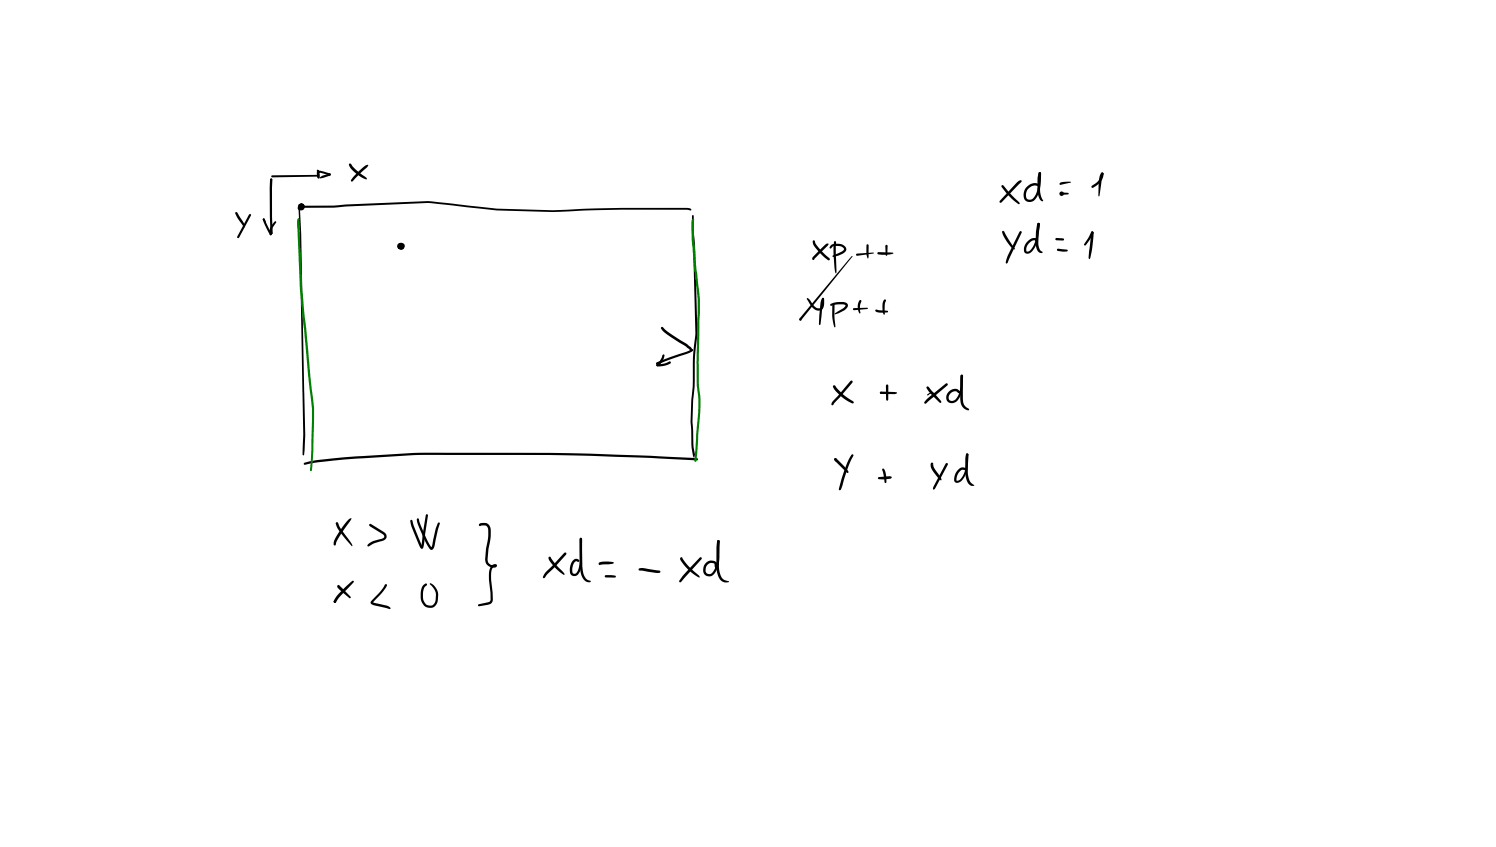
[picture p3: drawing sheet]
<svg xmlns="http://www.w3.org/2000/svg" width="449mm" height="254mm" viewBox="0 0 449 254" stroke-linecap="round" stroke-linejoin="round" font-family="sans-serif">
<g fill="#000">
<path d="M81.1 53.6l.2-.1 .4 .3-.4 .7-.3-.6zM81.1 53.7l.5-.1 .1 .4-.1 11.1 .2 4.8-.3 .3-.3-.3-.1-1.1a122.2 122.2 0 0 1-.1-14.9zM81.4 52.7l13.8-.3 .2 .3-.2 .3-13.5 .2-.3-.1zM95.1 51l.5 .1 .3 1.9a.45 .45 0 0 1-.6 .5 .45 .45 0 0 1-.2-.7 1.11 1.11 0 0 1 .4-1.6l1.9 .3 1.6 .5 .2 .3-.4 .3-3.2-.9 .1 1.4-.4 .1zM96 53.2l.7-.5 2.2-.7 .3 .3-.2 .4-2.1 .7-.9 .1zM107.2 51.7l.4-.4a5.9 5.9 0 0 1 2.7-1.9l.2 .2-.4 .6-4.3 4.2h-.5v-.5zM104.7 49.1l.6 .1a17.1 17.1 0 0 0 4.7 4.3l-.1 .3a9.8 9.8 0 0 1-5.3-4.4zM300.5 55.6h.5l2 2.4 2.8 2.8v.4h-.4l-.5-.4-2-1.8-2.5-2.9zM311.6 51.7h.6a10.2 10.2 0 0 1-2.2 8.5 1.97 1.97 0 0 1-2.4 0 1.97 1.97 0 0 1-.5-2.4 3.3 3.3 0 0 1 4.6-2.5l.1 .5-.8-.1a2.62 2.62 0 0 0-2.8 1.1 2.62 2.62 0 0 0 .1 3h.1a1.86 1.86 0 0 0 2.3-1.5 13.4 13.4 0 0 0 .8-6.3zM311.6 51.7h.6l.1 .3-.3 1.5v3.7l.3 1.7 .6 1.3-.2 .2-.4-.2a3.3 3.3 0 0 1-1.1-3v-3.7zM318 54.8l2.3-.3 1 .1-3.2 .9-.3-.4zM318.2 57.8h2.1l.3 .3-.3 .2-1.8 .1-.3-.1z"/>
<path d="M330.4 51.9l.2-.1a1.45 1.45 0 0 1 0 2l-1.5 1.7-1.3 .8h-.4l.1-.6 1-.6a3.3 3.3 0 0 0 1.8-2.9zM330.3 51.9l.6-.1v.6h-.5zM330.3 51.9l.3-.2 .4 .4-.5 1.3-.7 5.1-.2 .4-.1-.4 .1-4 .2-1.5zM70.6 63.7h.6l.8 1.4a4.5 4.5 0 0 1 1.5 3l-.2 .1-2-2.7-.8-1.5zM74.7 64.3l.5-.1 .1 .4-3.6 6.7-.5 .1v-.5zM78.9 65.6h.4v.4h-.4zM78.9 65.6l.5 .1 .3 .8-.2 .2-.6-.8zM78.9 65.6l.5 .1 2.1 4.4-.1 .4-.4-.1-.8-1.3-1.2-2.6zM82.4 66.4h.4l.1 .3-1.2 1.8-.2 1.8-.3 .3-.3-.4 .1-1.7zM81.1 70h.3l-.1 .5h-.3zM80.8 69h.2l.7 .9-.1 .2h-.3zM81.3 69.7h.4l-.1 .4h-.3z"/>
<path d="M89.7 61.2l.2 .2 .4 8.8 1.3 60.2-.2 4.5-.2 1.5-.2 .2-.2-.2 .2-6-1.1-60.2-.4-8.8zM89.7 61.3a1.04 1.04 0 0 1 1.6 .4 1.04 1.04 0 0 1-.7 1.4 1.04 1.04 0 0 1-1.3-.9l.3-.6 .5-.5a.8 .8 0 0 1 1 .3 .8 .8 0 0 1-.2 1.1 .8 .8 0 0 1-1.1-.2l.2-.8 .3-.2 .2 .3v.7l-.2-.2 .4-.4-.5 .1-.3 .6h.7l.2-.4-.4-.4-.7 .1zM90.8 61.8l9.3-.1 3.5-.4 24.7-1 20.7 2.3 16.9 .5 20.5-.8h19.6l1.1 .2 .3 .4a.73 .73 0 0 1-1.1 0h-19.9l-20.5 .7-16.9-.5-20.7-2.2-24.7 1-3.5 .4h-9l-.3-.1zM119.4 73.1l.3-.2a1.04 1.04 0 0 1 1.7 .7 1.04 1.04 0 0 1-1.5 1v-.6l.6-.6 .4 .4-.4 .6 .2-.7-.4-.2-.5 .2 .2 .3 .5 .1v-.2l-.5-.1 .2 .7a.58 .58 0 0 1-.7 0 .58 .58 0 0 1-.1-.8 .83 .83 0 0 1 1-.6 .83 .83 0 0 1 .6 .9 .83 .83 0 0 1-.9 .7 .92 .92 0 0 1-.9-.5 .92 .92 0 0 1 .1-1zM207.6 64.6l.3-.1 .2 .3v5l.4 3.5 .7 26.9a94.6 94.6 0 0 0-.9 16.3l-.4 3.5-.2 6.5 .3 6.7 .5 3.2-.4 .8-.3-.7-.4-3.3-.3-6.7 .3-6.6a89.5 89.5 0 0 0 .5-13l.7-7-.7-26.5-.4-3.6zM245.1 75.8l2.8-2.7a.39 .39 0 0 1 .6-.1 .39 .39 0 0 1-.2 .7l-4 3.8-.1 .4a.5 .5 0 0 1-.6-.4 .5 .5 0 0 1 .3-.6zM243.9 72.1l.2-.1 .3 .3a9.5 9.5 0 0 0 3.5 4.4l.9 .7v.6h-.4l-1-.7-2.2-2.3-1.3-1.7zM249.2 73.5a3.1 3.1 0 0 1 4.7 1.1l-.3 .8-1 .8-2.6 .9-.3-.3 2.9-1.5 .5-.4v-.3a3 3 0 0 0-3.5-.5l-.2 .3-.5 .1-.1-.3zM250.3 72.4h.4l.1 .2 .1 8.7-.2 .7a7.2 7.2 0 0 1-.6-4.2l-.1-3.4zM256.8 76.2l5.1-.5 .3 .2-5.1 .8-.3-.1zM260 73.3h.5l.1 .3-.1 3.2-.2 .7-.4-1.5zM263.3 75.7h3.4l1.3 .2a7.9 7.9 0 0 1-4.8 .3z"/>
<path d="M265.7 73.5l.2-.1 .4 .4-.2 2.7-.2 .3-.2-.3zM305 54.8l1-.7 .5 .2-6.1 6.4h-.5v-.4zM300.7 69.3l.5 .1 1.3 2.3 2 2.9-.3 .2a8.1 8.1 0 0 1-3.3-4.3zM305.8 69.5l.6-.1 .1 .4-4.3 9-.4 .2-.1-.6 .6-1.8zM311.2 66.9h.6a12 12 0 0 1-2.5 8.8 1.28 1.28 0 0 1-1.8 .2 1.28 1.28 0 0 1-.3-1.7 3.3 3.3 0 0 1 4-2.6l-.1 .4-.7 .1a2.59 2.59 0 0 0-2.4 3.3 1.19 1.19 0 0 0 1.3-.6 9.4 9.4 0 0 0 1.7-5.9zM311.4 66.9h.4l.1 .3-.2 .4-.5-.1-.1-.3zM311.2 67.1l.3-.3 .3 .1v.9a15.1 15.1 0 0 0-.3 6l.5 1.2 .8 .7-.2 .2a1.41 1.41 0 0 1-1.5-1l-.3-.9a15.8 15.8 0 0 1 .2-6.3zM316.6 71.5h2.3l.3 .3-.3 .3h-2l-.4-.4zM317.1 74.7l2.9 .2 .3 .2-.3 .3-.9 .1-1.8-.2-.3-.4zM327.3 69.5h.6l.1 .5-2.3 3.5-.5 .1v-.4zM327.4 69.5l.4-.1 .2 .4-.1 .3h-.4l-.3-.3zM327.4 69.5l.2-.1 .4 .3v1.3a22.1 22.1 0 0 1-1.2 6.7l-.3-.5z"/>
<path d="M255.5 76.8l.2 .2-15.4 19.1-.5-.1 .1-.6zM239.8 95.6h.5l.1 .5h-.5zM242.2 89.4l.7 .5 1 1.5a1.69 1.69 0 0 0 2.3 .9 3.8 3.8 0 0 0 .4-2.6v.1v-.4l.3-.1a1.19 1.19 0 0 1 .3 1.5 1.91 1.91 0 0 1-1.2 2.3 1.91 1.91 0 0 1-2.3-.9l-1.7-2.5zM246.6 89.4l.3-.1 .3 .3-.4 1.2-.7 6.5-.2 .2-.3-.2 .2-2.7 .3-3.9zM249.2 91.1a6.9 6.9 0 0 1 4.6-.3 1.1 1.1 0 0 1 .6 1.1 1.1 1.1 0 0 1-.8 .9l-2 1.1-1.2 .4-.1-.1 2.8-1.9 .5-.6-.1-.3a5.9 5.9 0 0 0-3.5 .1l-.9 .1zM249.8 91.1h.4l.1 .3v3.4l.3 3.2-.2 .2-.4-.9-.3-2.1zM255.9 92.5l4.3-.2 .2 .2-.2 .2-4.1 .3-.2-.1zM257.7 90.1l.3-.2 .4 .4-.4 1.3 .1 2.3-.2 .1-.6-1.2a3.9 3.9 0 0 1 .4-2.7zM262.6 92.9l3.5 .3 .3 .2-.3 .3-1.8 .1a2.03 2.03 0 0 1-1.8-.7zM265.1 89.9l.3-.1 .4 .3-.4 1.1v3l-.2 .2a5.4 5.4 0 0 1-.1-4.5zM249.9 115.6l.3-.1a18.6 18.6 0 0 0 5.7 4.8l.2 .4-.3 .3a13.6 13.6 0 0 1-5.6-4.3l-.4-.7zM264 117.5l4.4 .1 .7 .2-.7 .4h-4.1l-.3-.2z"/>
<path d="M265.8 115.4l.3-.1 .4 .3-.1 4.3-.3 .3-.3-.5zM278.1 118.3l1-.6 .9 .1-1.7 .8zM278 116h.6l3.6 4.2 .1 .6-.5-.1-2.9-2.9-1-1.3zM288.2 112.5l.6-.1a10 10 0 0 1-1.9 8 1.86 1.86 0 0 1-2.7-.1 1.86 1.86 0 0 1 .2-2.7 2 2 0 0 1 3.4-.3v.5l-.6-.1a1.71 1.71 0 0 0-2.1 .3 1.71 1.71 0 0 0-.2 2.1 1.9 1.9 0 0 0 2.5-1.6l.7-2.4zM288.2 112.5l.3-.2 .4 .4v8l.5 1 1.3 1.1-.5 .2-1.4-.8a3.6 3.6 0 0 1-.8-2.5zM91.3 138.8l4-.8 11.4-1.1 17.4-1.1h12.9a1031.5 1031.5 0 0 1 71.7 1.6l.6 .1v.5l-17.6-.8a1131.6 1131.6 0 0 0-61.1-.8l-6.5 .1-19.6 1.2-9.1 .9-4 .8-.3-.3zM255.1 114.3l.6-.1-.1 .6-5.9 6.8a.96 .96 0 0 1 .3-1.5zM250.3 137.5h.6l.2 1h-.2l-.6-.5zM250.3 137.5l.5-.1 1 1a8.5 8.5 0 0 1 2.7 3.2l-.3 .3-.2-.2-3.7-3.7zM255.4 136.4l.3-.2 .3 .3a49.6 49.6 0 0 0-3.8 10.4l-.5 .1a33.6 33.6 0 0 1 3.7-10.6zM277.9 119.8l5.8-4.8h.5v.6l-6.6 5.5-.4-.3zM279.2 138.9l.6-.1-.1 .6 .2-.2 .3 1.1 2.1 3v.8l-.6-.4-2.1-2.7-.4-1z"/>
<path d="M283.7 139l.5-.1 .1 .4-3.7 7-.5 .5h-.2l.1-.8zM289.9 136h.5l.1 .3-.2 5.6a4.4 4.4 0 0 0 1 2.9l.8 .6a.43 .43 0 0 1-.2 .4 .43 .43 0 0 1-.5-.1l-.5-.3a4.3 4.3 0 0 1-1.4-3.5v-4.3zM263.4 143.2l3.6-.4 .5 .3-.4 .5-2.2 .2-1.3-.1-.2-.1zM264.7 140.6l.5 .1 .6 1.7a2.53 2.53 0 0 1-.2 2.5l-.3-.3zM289.9 136l.2-.1 .4 .3a11.5 11.5 0 0 1-1.8 7.7 1.39 1.39 0 0 1-2.5 .3 3.6 3.6 0 0 1 2.7-4l1 .2 .2 .4-.3 .3-.7-.2a1.5 1.5 0 0 0-1.8 1.3l-.4 1.4v.5l.2 .1a2.5 2.5 0 0 0 2-2.1l.6-2z"/>
<circle cx="98.9" cy="52.3" r=".32"/>
<circle cx="91" cy="62" r=".3"/>
<circle cx="246.9" cy="89.6" r=".31"/>
<circle cx="264.2" cy="117.8" r=".34"/>
</g>
<circle cx="318.4" cy="58.1" r=".71" fill="#000"/>
<g fill="#008000">
<path d="M207.6 65.7l.3-.2 .3 .3 .1 6.7 .6 7.8 1.1 9.5-.4 25.6a40.5 40.5 0 0 1 0 13.5l-.7 9.3-.3 .3-.2-.1-.1-.4 .5-7.7a45.4 45.4 0 0 0 .2-14.3l-.1-7.6 .4-18.5-1.2-10.5-.6-6.9-.1-5.7z"/>
<path d="M89.3 65.6l.3-.2 .3 .3-.1 1.9 .8 19.2 2.5 25.5 1.1 10-.2 12.9-.4 5.8-.3 .3-.3-.3 .4-5.8 .2-12.8-1.2-10-2.4-25.6-.9-19.2z"/>
</g>
<g fill="#000">
<path d="M198.3 98.1l.3-.1a33.9 33.9 0 0 0 7.4 5.1l1.3 1.1 .5 .8-.1 .2h-.5l-1.8-1.5a26.5 26.5 0 0 1-7.1-5.1zM197 109.3l2.2-.3 1.7-.6 .4 .3a5.8 5.8 0 0 1-3.9 1.2l-.4-.1zM197 109.3l.5 .1-.1 .4-.5-.2zM198.7 106.5l.3-.3 .2 .1-.1 1.1a4.8 4.8 0 0 1-1.7 2.3l.1-.1-.3 .2a.57 .57 0 0 1-.2-.6 .57 .57 0 0 1 .5-.4l.9-1.4zM196.9 108.8l9.2-3.4 1.4-.7 .3 .3-1.2 .9-9.3 3.4-.5-.1zM100.8 156.7l.3-.1 .3 .2 .7 1.6 3.4 4.6 .2 .7-.1 .1a22.3 22.3 0 0 1-4.9-6.7zM110.8 157.2l.5-.1 3.8 2.4a1.41 1.41 0 0 1 .8 1.6 1.41 1.41 0 0 1-1.3 1.1l-2.4 .7-1.7 1-.3-.3 .3-.4a8 8 0 0 1 4.1-1.7 .7 .7 0 0 0 .7-.6 .7 .7 0 0 0-.6-.7l-3.8-2.4zM123.1 156l.3-.1 .3 .2 .8 2.5 2.4 5.6-.1 .2h-.6l-.6-1.1-2.2-5.3zM125.1 155.5l.2-.1 .4 .3 .7 2.3 1.8 4.2 1.3 2h-.2l.5-1.5a12.5 12.5 0 0 1 1.8-6.1l.3 .5-1.5 6.6a.94 .94 0 0 1-.4 .9 .94 .94 0 0 1-1 .1l-1.4-2.2-1.8-4.2-.7-1.8zM143.7 157.1a2.21 2.21 0 0 1 2.6 0 2.21 2.21 0 0 1 .9 2.3v1.9l-.7 3.3-.3 3.2a1.84 1.84 0 0 0 2.1 1.8l.3 .2-.6 .2a3.1 3.1 0 0 0-.7 2.4l.5 7.4a1.44 1.44 0 0 1-.9 1.4l-3.2 .6-.3-.3 .2-.3 3.1-.7 .4-.4v-2.3l-.5-4.9a4.4 4.4 0 0 1 .8-3.2l.3-.3a.67 .67 0 0 1 .9-.3 .67 .67 0 0 1 .4 .8l-.5 .3a2.51 2.51 0 0 1-3-2.5l.5-4.4a7.7 7.7 0 0 0 0-5.5l-.5-.2-1.5 .2-.4-.4zM104.7 155.7l.6-.3 .2 .1-.4 .6a23.7 23.7 0 0 0-4.5 7.4l-.2 .1a1.52 1.52 0 0 1 0-1.8l2.1-3.5zM101.2 175.5h.6l3.3 3.4 .1 .4-.4 .1-3.1-2.7-.5-.7z"/>
<path d="M115.4 175.3l.3-.2 .4 .4a18.6 18.6 0 0 1-4.3 5.2l4.3 .9 1.1 .8-.4 .3-4.5-1.2a.83 .83 0 0 1-1-.3 .83 .83 0 0 1 .1-1l2.6-2.8zM127.8 154.3h.5l.1 .2-1.2 8.2a1.96 1.96 0 0 1-.5 1.8l-.4-.1-.1-.2zM127 175.4l.6-.4h.4v.6l-.5 .3a5 5 0 0 0-.6 3.8 1.87 1.87 0 0 0 1.6 1.9 1.87 1.87 0 0 0 2.1-1.3l.1-2.7-.8-1.4-.9-.9 .1-.4a4.1 4.1 0 0 1 2.3 3.5l-.1 2a2.55 2.55 0 0 1-2.8 1.9 2.55 2.55 0 0 1-2.2-2.5 5.5 5.5 0 0 1 .7-4.4zM169.2 165.8h.6v.5l-5.7 6-.7 1h-.5v-.4a9.4 9.4 0 0 1 3-3.5zM164.6 167a.93 .93 0 0 1 1 .9l3.6 3.9 .2 .5-.2 .1a13.8 13.8 0 0 1-4.5-4.5zM174 161.4h.5l.1 .2v5.3a7.1 7.1 0 0 1-1.3 5.5 1.49 1.49 0 0 1-1.9 .1 1.49 1.49 0 0 1-.5-1.8 2.67 2.67 0 0 1 2.1-3.1l.8 .6-.3 .3-.5-.2a2.8 2.8 0 0 0-1.2 3.5l.4 .3a1.35 1.35 0 0 0 1.3-1.5l.4-2.4zM174 161.4h.5l.1 .2v2.2a31.4 31.4 0 0 0 .4 8.1 2.79 2.79 0 0 0 2.2 2.4v.1a1.48 1.48 0 0 1-2.2-.8l-.7-1.5a31.5 31.5 0 0 1-.4-8.3zM179.6 168.8l1.9-.4 2.4 .2 .3 .2a2.31 2.31 0 0 1-2.3 .4l-1.8 .2 .2-.3-.4 .4-.2-.1zM181.5 172.6l2.1-.1 .9 .1 .3 .3-.3 .3h-2.8l-.3-.4zM191.6 170.5l1.4-.1 4.8 .7 .3 .4-.3 .3h-.7l-5.2-.7-.3-.1zM209.9 167.2h.5v.5l-6.1 6.8-.5 .1v-.5l1.1-1.5zM204.2 167.2h.4l.1 .3a17.9 17.9 0 0 0 4.1 4.4l.9 .8 .2 .4h-.4a15.2 15.2 0 0 1-5.3-5.1l-.2-.4z"/>
<path d="M215.2 162.1h.6a18.6 18.6 0 0 1-.8 8.8 2.37 2.37 0 0 1-2.6 1.9 2.01 2.01 0 0 1-1.3-3.1 2.18 2.18 0 0 1 1.7-1.6 2.18 2.18 0 0 1 2.2 .9v.9l-.3 .3-.2-.1-.4-1.2a1.86 1.86 0 0 0-2.2 .9 1.86 1.86 0 0 0 .4 2.3 1.33 1.33 0 0 0 1.8-.9 10.1 10.1 0 0 0 1.1-6.2zM215.2 162l.6 .1 .1 .2-.3 7.7a4.4 4.4 0 0 0 1.4 3.8l1.7 .6a2.42 2.42 0 0 1-3.4-1.8l-.4-2.6v-5.8zM103.1 176.5l2.3-2.1 .7-.2v.4l-4.2 4.4-1.2 1.7h-.5a1.38 1.38 0 0 1 .6-1.6zM100.2 180.2h.5v.5h-.5z"/>
<circle cx="207.5" cy="105" r=".32"/>
<circle cx="215.5" cy="162.3" r=".38"/>
<circle cx="100.5" cy="180.4" r=".36"/>
</g>
</svg>
